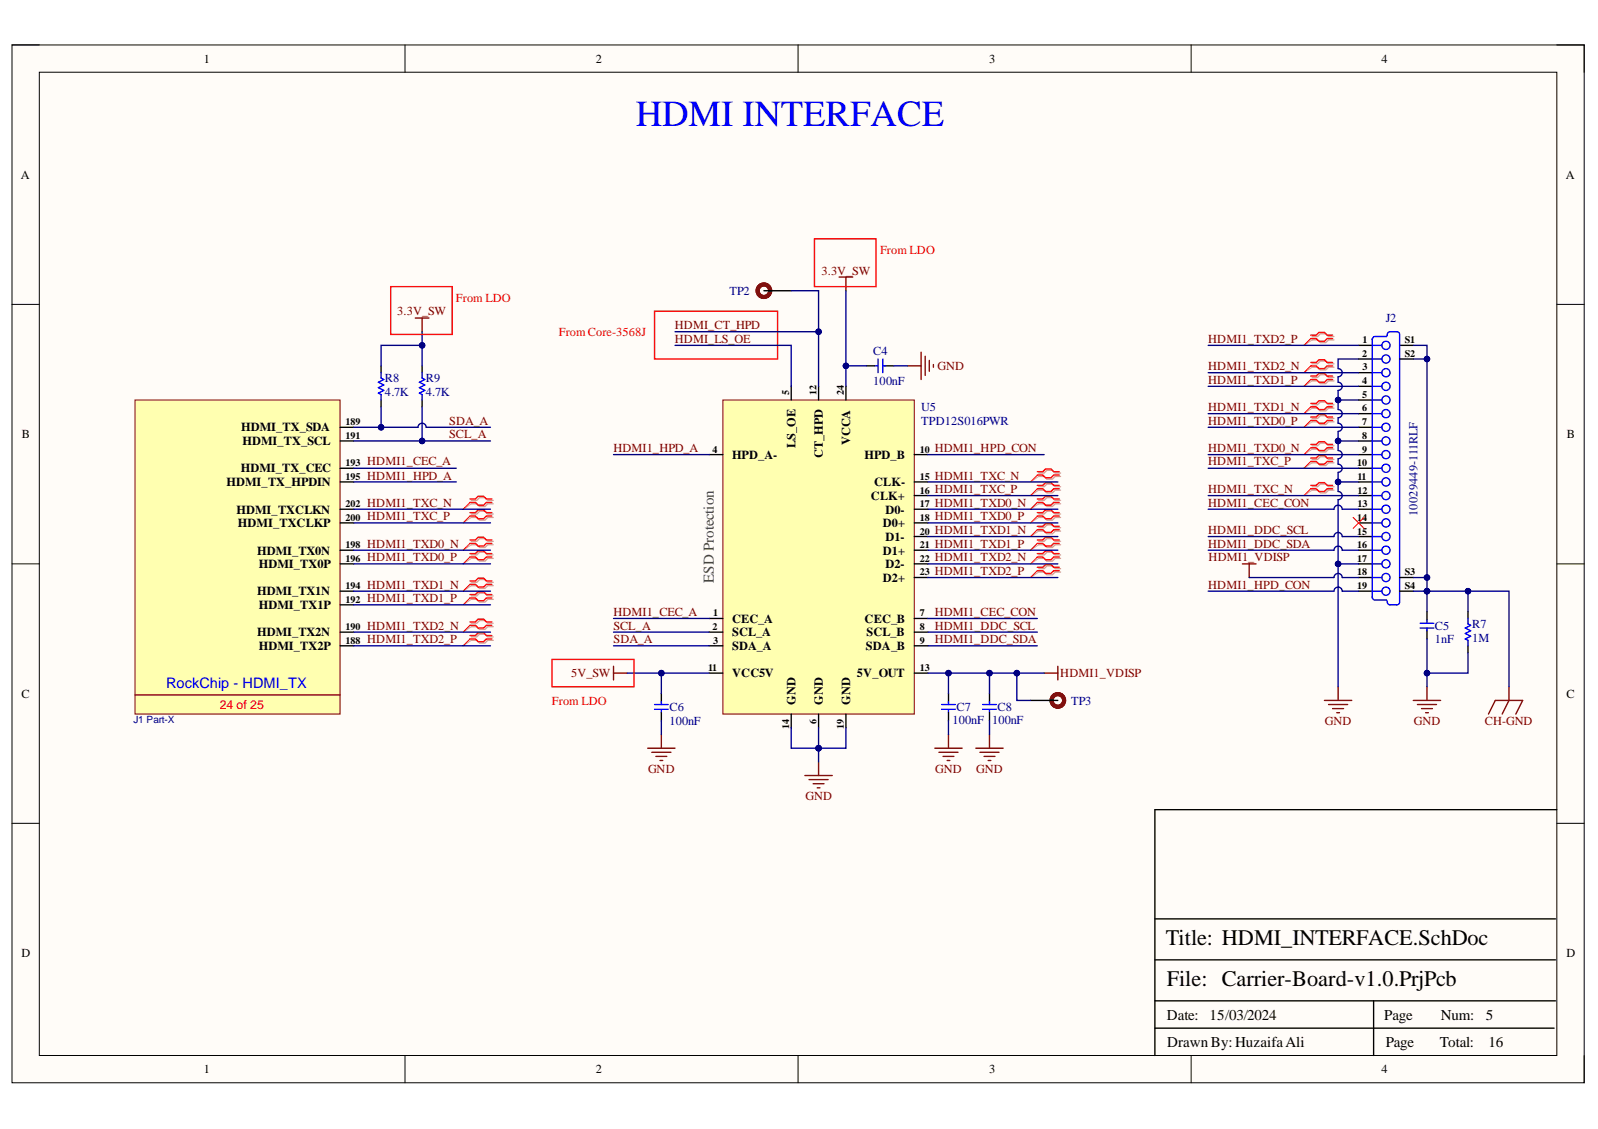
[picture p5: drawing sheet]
<svg xmlns="http://www.w3.org/2000/svg" width="297mm" height="210mm" viewBox="0 0 297 210" stroke-linecap="round" stroke-linejoin="round" font-family="sans-serif">
<defs><g id="words">
<text font-size="6.8" fill="#00f" x="118.2" y="23.4">HDMI INTERFACE</text>
<g font-size="4.1">
<text x="216.7" y="175.8">Title: HDMI_INTERFACE.SchDoc</text>
<text x="216.9" y="183.4">File: Carrier-Board-v1.0.PrjPcb</text>
</g>
<text font-size="2.8" fill="#434343" x="132.7" y="108.3" transform="rotate(-90 132.7 108.3)">ESD Protection</text>
<g font-size="2.8">
<text x="216.9" y="189.6">Date:</text>
<text x="224.8" y="189.6">15/03/2024</text>
<text x="257.3" y="189.6">Page</text>
<text x="267.8" y="189.6">Num:</text>
<text x="276.2" y="189.6">5</text>
<text x="217" y="194.6">DrawnBy:HuzaifaAli</text>
<text x="257.6" y="194.6">Page</text>
<text x="267.6" y="194.6">Total:</text>
<text x="276.7" y="194.6">16</text>
</g>
<text font-size="2.7" fill="#00f" x="30.9" y="127.9">RockChip - HDMI_TX</text>
<g font-size="2.3">
<text x="37.9" y="11.7">1</text>
<text x="110.7" y="11.7">2</text>
<text x="183.9" y="11.7">3</text>
<text x="256.8" y="11.7">4</text>
<text x="3.9" y="33.3">A</text>
<text x="291.1" y="33.3">A</text>
<text x="4.1" y="81.5">B</text>
<text x="44.8" y="80.2">HDMI_TX_SDA</text>
<text x="45.1" y="82.7">HDMI_TX_SCL</text>
<text x="147.9" y="83.3" transform="rotate(-90 147.9 83.3)">LS_OE</text>
<text x="158" y="82.7" transform="rotate(-90 158 82.7)">VCCA</text>
<text x="291.2" y="81.5">B</text>
<text x="44.7" y="87.8">HDMI_TX_CEC</text>
<text x="136.1" y="85.3">HPD_A-</text>
<text x="152.9" y="85.2" transform="rotate(-90 152.9 85.2)">CT_HPD</text>
<text x="160.7" y="85.3">HPD_B</text>
<text x="42.1" y="90.4">HDMI_TX_HPDIN</text>
<text x="44" y="95.5">HDMI_TXCLKN</text>
<text x="161.9" y="93">CLK+</text>
<text x="162.5" y="90.4">CLK-</text>
<text x="164.6" y="95.5">D0-</text>
<text x="44.2" y="98">HDMI_TXCLKP</text>
<text x="164.1" y="98">D0+</text>
<text x="164.6" y="100.6">D1-</text>
<text x="47.8" y="103.1">HDMI_TX0N</text>
<text x="48.1" y="105.6">HDMI_TX0P</text>
<text x="164.1" y="103.1">D1+</text>
<text x="164.6" y="105.6">D2-</text>
<text x="47.8" y="110.7">HDMI_TX1N</text>
<text x="48.1" y="113.2">HDMI_TX1P</text>
<text x="164.1" y="108.2">D2+</text>
<text x="47.8" y="118.3">HDMI_TX2N</text>
<text x="136.1" y="115.8">CEC_A</text>
<text x="136.1" y="118.3">SCL_A</text>
<text x="160.7" y="115.8">CEC_B</text>
<text x="161.1" y="118.3">SCL_B</text>
<text x="48.1" y="120.9">HDMI_TX2P</text>
<text x="136.1" y="120.9">SDA_A</text>
<text x="136.1" y="125.9">VCC5V</text>
<text x="159.3" y="125.9">5V_OUT</text>
<text x="161" y="120.9">SDA_B</text>
<text x="4" y="129.7">C</text>
<text x="147.9" y="131" transform="rotate(-90 147.9 131)">GND</text>
<text x="152.9" y="131" transform="rotate(-90 152.9 131)">GND</text>
<text x="158" y="131" transform="rotate(-90 158 131)">GND</text>
<text x="291.2" y="129.7">C</text>
<text x="4" y="178">D</text>
<text x="291.2" y="178">D</text>
<text x="37.9" y="199.5">1</text>
<text x="110.7" y="199.5">2</text>
<text x="183.9" y="199.5">3</text>
<text x="256.8" y="199.5">4</text>
</g>
<g font-size="2.3" fill="#f00">
<text x="163.6" y="47.2">From LDO</text>
<text x="84.8" y="56.1">From LDO</text>
<text x="103.9" y="62.5">From Core-3568J</text>
<text x="40.9" y="131.8">24 of 25</text>
<text x="102.6" y="131">From LDO</text>
</g>
<g font-size="2.3" fill="#800000">
<text x="152.7" y="51">3.3V_SW</text>
<text x="73.8" y="58.7">3.3V_SW</text>
<text x="125.4" y="63.7">HDMI_LS_OE</text>
<text x="125.4" y="61.2">HDMI_CT_HPD</text>
<text x="224.6" y="63.7">HDMI1_TXD2_P</text>
<text x="174.3" y="68.8">GND</text>
<text x="224.6" y="68.8">HDMI1_TXD2_N</text>
<text x="224.6" y="71.3">HDMI1_TXD1_P</text>
<text x="224.6" y="76.4">HDMI1_TXD1_N</text>
<text x="83.5" y="78.9">SDA_A</text>
<text x="83.5" y="81.5">SCL_A</text>
<text x="224.6" y="78.9">HDMI1_TXD0_P</text>
<text x="68.3" y="86.5">HDMI1_CEC_A</text>
<text x="68.3" y="89.2">HDMI1_HPD_A</text>
<text x="114" y="84">HDMI1_HPD_A</text>
<text x="173.7" y="84">HDMI1_HPD_CON</text>
<text x="173.7" y="89.2">HDMI1_TXC_N</text>
<text x="224.6" y="84">HDMI1_TXD0_N</text>
<text x="224.6" y="86.5">HDMI1_TXC_P</text>
<text x="68.3" y="94.2">HDMI1_TXC_N</text>
<text x="173.7" y="91.7">HDMI1_TXC_P</text>
<text x="173.7" y="94.2">HDMI1_TXD0_N</text>
<text x="224.6" y="91.7">HDMI1_TXC_N</text>
<text x="224.6" y="94.2">HDMI1_CEC_CON</text>
<text x="68.3" y="96.8">HDMI1_TXC_P</text>
<text x="68.3" y="101.8">HDMI1_TXD0_N</text>
<text x="173.7" y="96.8">HDMI1_TXD0_P</text>
<text x="173.7" y="99.3">HDMI1_TXD1_N</text>
<text x="173.7" y="101.8">HDMI1_TXD1_P</text>
<text x="224.6" y="101.8">HDMI1_DDC_SDA</text>
<text x="224.6" y="99.3">HDMI1_DDC_SCL</text>
<text x="68.3" y="104.4">HDMI1_TXD0_P</text>
<text x="173.7" y="104.4">HDMI1_TXD2_N</text>
<text x="173.7" y="106.9">HDMI1_TXD2_P</text>
<text x="224.7" y="104.4">HDMI1_VDISP</text>
<text x="68.3" y="109.4">HDMI1_TXD1_N</text>
<text x="68.3" y="112">HDMI1_TXD1_P</text>
<text x="224.6" y="109.4">HDMI1_HPD_CON</text>
<text x="68.3" y="117.1">HDMI1_TXD2_N</text>
<text x="68.3" y="119.6">HDMI1_TXD2_P</text>
<text x="114" y="114.5">HDMI1_CEC_A</text>
<text x="114" y="117.1">SCL_A</text>
<text x="114" y="119.6">SDA_A</text>
<text x="173.7" y="114.5">HDMI1_CEC_CON</text>
<text x="173.7" y="117.1">HDMI1_DDC_SCL</text>
<text x="173.7" y="119.6">HDMI1_DDC_SDA</text>
<text x="106.2" y="125.9">5V_SW</text>
<text x="197.1" y="125.9">HDMI1_VDISP</text>
<text x="246.2" y="134.8">GND</text>
<text x="262.8" y="134.8">GND</text>
<text x="276" y="134.8">CH-GND</text>
<text x="120.5" y="143.7">GND</text>
<text x="173.8" y="143.7">GND</text>
<text x="181.4" y="143.7">GND</text>
<text x="149.7" y="148.8">GND</text>
</g>
<g font-size="2.3" fill="#000080">
<text x="135.6" y="54.8">TP2</text>
<text x="257.6" y="59.9">J2</text>
<text x="71.6" y="71.1">R8</text>
<text x="79.2" y="71.1">R9</text>
<text x="162.3" y="66">C4</text>
<text x="162.3" y="71.6">100nF</text>
<text x="71.6" y="73.6">4.7K</text>
<text x="79.2" y="73.6">4.7K</text>
<text x="171.2" y="76.4">U5</text>
<text x="171.2" y="78.9">TPD12S016PWR</text>
<text x="263.5" y="95.9" transform="rotate(-90 263.5 95.9)">10029449-111RLF</text>
<text x="266.7" y="117.1">C5</text>
<text x="266.7" y="119.6">1nF</text>
<text x="273.6" y="116.8">R7</text>
<text x="273.6" y="119.3">1M</text>
<text x="199.1" y="131">TP3</text>
<text x="124.4" y="132.3">C6</text>
<text x="124.4" y="134.8">100nF</text>
<text x="177" y="134.5">100nF</text>
<text x="177.8" y="132.3">C7</text>
<text x="184.4" y="134.5">100nF</text>
<text x="185.4" y="132.3">C8</text>
</g>
<g font-size="1.9">
<text x="253.3" y="63.8">1</text>
<text x="261.1" y="63.8">S1</text>
<text x="253.2" y="66.3">2</text>
<text x="253.2" y="71.4">4</text>
<text x="253.3" y="68.9">3</text>
<text x="261.1" y="66.3">S2</text>
<text x="146.7" y="73.4" transform="rotate(-90 146.7 73.4)">5</text>
<text x="151.8" y="73.4" transform="rotate(-90 151.8 73.4)">12</text>
<text x="156.8" y="73.4" transform="rotate(-90 156.8 73.4)">24</text>
<text x="253.2" y="73.9">5</text>
<text x="253.2" y="76.5">6</text>
<text x="64.2" y="79.1">189</text>
<text x="64.2" y="81.6">191</text>
<text x="253.2" y="79.1">7</text>
<text x="253.2" y="81.6">8</text>
<text x="64.2" y="86.7">193</text>
<text x="64.2" y="89.2">195</text>
<text x="132.5" y="84.2">4</text>
<text x="171" y="84.2">10</text>
<text x="171" y="89.2">15</text>
<text x="252.2" y="86.7">10</text>
<text x="252.3" y="89.2">11</text>
<text x="253.2" y="84.2">9</text>
<text x="64.2" y="94.3">202</text>
<text x="171" y="91.8">16</text>
<text x="171" y="94.3">17</text>
<text x="252.3" y="91.8">12</text>
<text x="252.3" y="94.3">13</text>
<text x="64.2" y="96.9">200</text>
<text x="64.2" y="101.9">198</text>
<text x="171" y="96.9">18</text>
<text x="171" y="99.4">20</text>
<text x="171" y="101.9">21</text>
<text x="252.2" y="96.9">14</text>
<text x="252.2" y="99.4">15</text>
<text x="252.2" y="101.9">16</text>
<text x="64.2" y="104.5">196</text>
<text x="171" y="104.5">22</text>
<text x="171" y="107">23</text>
<text x="252.2" y="104.5">17</text>
<text x="252.2" y="107">18</text>
<text x="261.1" y="107">S3</text>
<text x="64.2" y="109.5">194</text>
<text x="64.2" y="112.1">192</text>
<text x="252.2" y="109.5">19</text>
<text x="261.1" y="109.5">S4</text>
<text x="64.2" y="117.1">190</text>
<text x="64.2" y="119.7">188</text>
<text x="132.5" y="117.1">2</text>
<text x="132.5" y="114.6">1</text>
<text x="132.5" y="119.7">3</text>
<text x="171" y="114.6">7</text>
<text x="171" y="117.1">8</text>
<text x="171" y="119.7">9</text>
<text x="131.6" y="124.7">11</text>
<text x="171" y="124.7">13</text>
<text x="146.7" y="135.6" transform="rotate(-90 146.7 135.6)">14</text>
<text x="151.8" y="134.6" transform="rotate(-90 151.8 134.6)">6</text>
<text x="156.8" y="135.6" transform="rotate(-90 156.8 135.6)">19</text>
</g>
<text font-size="1.9" fill="#000080" x="24.8" y="134.5">J1 Part-X</text>
</g></defs>
<path d="M2.2 8.4h292.3v192.9h-292.3z" fill-rule="evenodd" fill="#fffcf8"/>
<path d="M2.2 8.4h292.3v192.9h-292.3z" fill="none" stroke="#000" stroke-width=".19"/>
<path d="M7.3 13.4h282.1v182.8h-282.1z" fill-rule="evenodd" fill="#fffcf8"/>
<g fill="none" stroke="#000" stroke-width=".19">
<path d="M2.2 8.4h5.1M7.3 13.4h282.1v182.8h-282.1zM75.3 8.4v5M148.3 8.4v5M221.4 8.4v5M289.4 8.4h5.1v5M2.2 56.6h5.1M289.4 56.6h5.1M2.2 104.8h5.1M289.4 104.8h5.1M2.2 153.1h5.1M289.4 153.1h5.1"/>
<path d="M75.3 196.2v5.1M148.3 196.2v5.1M221.4 196.2v5.1M294.5 196.2v5.1"/>
</g>
<g fill="none" stroke="#000" stroke-width=".25">
<path d="M70.8 68v1.3M70.8 74.4v1.2M78.5 68v1.3M78.5 74.4v1.2M252.5 64.2h2.6M252.5 66.7h2.6M252.5 69.3h2.6M252.5 71.8h2.6M252.5 74.4h2.6M252.5 76.9h2.6M252.5 79.4h2.6M260.2 64.2h2.5"/>
<path d="M260.2 66.7h2.5M252.5 82h2.6M252.5 84.5h2.6M252.5 87.1h2.6M252.5 89.6h2.6M252.5 92.1h2.6M252.5 94.7h2.6M252.5 97.2h2.6M252.5 99.8h2.6M252.5 102.3h2.6M252.5 104.8h2.6M252.5 107.4h2.6"/>
<path d="M252.5 109.9h2.6M260.2 107.4h2.5M260.2 109.9h2.5M265.2 113.7v1.5M265.2 117.1v1.7M272.9 113.7v1.3M272.9 120.1v1.2M289.4 150.5h-74.7v45.7M214.7 178.5h74.4M214.7 170.8h74.4M214.7 191.2h74.2M214.7 186.1h74.4"/>
<path d="M255.3 186.1v10.1"/>
</g>
<g fill="none" stroke="#00f" stroke-width=".25">
<path d="M70.8 69.3v1l.5 .3-1 .5 1 .5-1 .5 1 .5-1 .5 .5 .2v1.1M78.5 69.3v1l.5 .3-1 .5 1 .5-1 .5 1 .5-1 .5 .5 .2v1.1M255.1 66.7h1.8M255.1 71.8h1.8M255.1 69.3h1.8M255.1 74.4h1.8M255.1 64.2h1.8M255.1 79.4h1.8M255.1 76.9h1.8M255.1 62.9v48.3M255.4 62.6l-.3 .6M255.5 62.6h2.1"/>
<path d="M257.7 62.6l.2-.3a.58 .58 0 0 1 .5-.6h1.5l.3 .5v49.7l-.3 .5-1.5 .1a.75 .75 0 0 1-.6-.9l-.1-.1M255.1 84.5h1.8M255.1 82h1.8M255.1 87.1h1.8M255.1 92.1h1.8M255.1 97.2h1.8M255.1 94.7h1.8M255.1 99.8h1.8M255.1 89.6h1.8M255.1 110.9l.3 .6M255.1 104.8h1.8M255.1 109.9h1.8"/>
<path d="M255.1 107.4h1.8M255.1 102.3h1.8M255.5 111.6h2.1M264 116.8h2.5M264 115.9h2.5M265.2 115.2v.6M265.2 116.8v.5M272.9 115v1l.5 .3-1 .5 1 .5-1 .5 1 .5-1 .5 .5 .2v1.1"/>
<circle cx="257.6" cy="69.3" r=".76"/>
<circle cx="257.6" cy="71.8" r=".76"/>
<circle cx="257.6" cy="76.9" r=".76"/>
<circle cx="257.6" cy="64.2" r=".76"/>
<circle cx="257.6" cy="79.4" r=".76"/>
<circle cx="257.6" cy="66.7" r=".76"/>
<circle cx="257.6" cy="74.4" r=".76"/>
<circle cx="257.6" cy="87.1" r=".76"/>
<circle cx="257.6" cy="84.5" r=".76"/>
<circle cx="257.6" cy="92.1" r=".76"/>
<circle cx="257.6" cy="94.7" r=".76"/>
<circle cx="257.6" cy="99.8" r=".76"/>
<circle cx="257.6" cy="97.2" r=".76"/>
<circle cx="257.6" cy="82" r=".76"/>
<circle cx="257.6" cy="89.6" r=".76"/>
<circle cx="257.6" cy="107.4" r=".76"/>
<circle cx="257.6" cy="109.9" r=".76"/>
<circle cx="257.6" cy="102.3" r=".76"/>
<circle cx="257.6" cy="104.8" r=".76"/>
</g>
<g fill="none" stroke="#800000" stroke-width=".25">
<path d="M77.2 59.1h2.5M78.5 59.1v2.6M156 51.5h2.5M157.2 51.5v2.6M168.7 68h2.5M171.2 65.5v5.1M172 66.2v3.6M172.7 67v2M173.5 67.8v.5M230.9 104.8h2.6M232.2 104.8v2.6M114 125.1h2.6"/>
<path d="M114 123.9v2.5M120.4 139.1h5.1M121.2 139.9h3.5M122.9 136.6v2.5M173.8 139.1h5M174.5 139.9h3.6M176.3 136.6v2.5M194.1 125.1h2.5M196.6 123.9v2.5M246.2 130.2h5.1M246.9 131h3.6M247.7 131.7h2"/>
<path d="M248.5 132.5h.5M248.7 127.7v2.5M262.7 130.2h5.1M263.5 131h3.5M264.2 131.7h2.1M265 132.5h.5M265.2 127.7v2.5M276.7 132.8l1.2-2.6h5.1l-1.2 2.6M280.5 127.7v2.5l-1.3 2.6M121.9 140.6h2M122.7 141.4h.5M149.6 144.2h5.1"/>
<path d="M150.4 144.9h3.5M151.1 145.7h2.1M151.9 146.5h.5M152.2 141.6v2.6M175.3 140.6h2M176 141.4h.6"/>
</g>
<g fill="none" stroke="#d0a19e" stroke-width=".25">
<path d="M243.9 62.6h1l.5-.5h1l.5 .5h1.1M243.9 63.2h1l.5 .5h1l.5-.5h1.1M243.9 67.6h1l.5-.5h1l.5 .5h1.1M243.9 68.3h1l.5 .5h1l.5-.5h1.1M243.9 70.2h1l.5-.5h1l.5 .5h1.1M243.9 70.8h1l.5 .5h1l.5-.5h1.1M243.9 75.3h1l.5-.5h1l.5 .5h1.1M243.9 75.9h1l.5 .5h1l.5-.5h1.1M243.9 77.8h1l.5-.5h1l.5 .5h1.1M243.9 78.4h1l.5 .5h1l.5-.5h1.1M243.9 82.9h1l.5-.5h1l.5 .5h1.1M243.9 83.5h1l.5 .5h1l.5-.5h1.1"/>
<path d="M243.9 85.4h1l.5-.5h1l.5 .5h1.1M243.9 86h1l.5 .6h1l.5-.6h1.1M243.9 90.5h1l.5-.5h1l.5 .5h1.1M243.9 91.1h1l.5 .5h1l.5-.5h1.1"/>
</g>
<path d="M243.9 63.2l-1.5 1M243.9 68.3l-1.5 1M243.9 70.8l-1.5 1M243.9 75.9l-1.5 1M243.9 78.4l-1.5 1M243.9 83.5l-1.5 1M243.9 86l-1.5 1.1M243.9 91.1l-1.5 1" fill="none" stroke="#d0a19e" stroke-width=".19"/>
<g fill="none" stroke="#f00" stroke-width=".25">
<path d="M243.6 62.3h1.1l.5-.5h1l.5 .5h1M243.6 62.9h1.1l.5 .5h1l.5-.5h1M243.6 67.4h1.1l.5-.5h1l.5 .5h1M243.6 68h1.1l.5 .5h1l.5-.5h1M243.6 69.9h1.1l.5-.5h1l.5 .5h1M243.6 70.6h1.1l.5 .5h1l.5-.5h1M243.6 75h1.1l.5-.5h1l.5 .5h1M243.6 75.6h1.1l.5 .5h1l.5-.5h1M243.6 77.5h1.1l.5-.5h1l.5 .5h1M243.6 78.2h1.1l.5 .5h1l.5-.5h1M243.6 82.6h1.1l.5-.5h1l.5 .5h1M243.6 83.3h1.1l.5 .5h1l.5-.5h1"/>
<path d="M243.6 85.2h1.1l.5-.5h1l.5 .5h1M243.6 85.8h1.1l.5 .5h1l.5-.5h1M243.6 90.2h1.1l.5-.5h1l.5 .5h1M243.6 90.9h1.1l.5 .5h1l.5-.5h1"/>
</g>
<path d="M243.6 62.9l-1.2 1.3M243.6 68l-1.2 1.3M243.6 70.6l-1.2 1.2M243.6 75.6l-1.2 1.3M243.6 78.2l-1.2 1.2M243.6 83.3l-1.2 1.2M243.6 85.8l-1.2 1.3M243.6 90.9l-1.2 1.2M251.5 96.2l2.1 2M253.6 96.2l-2.1 2" fill="none" stroke="#f00" stroke-width=".19"/>
<path d="M25.1 74.4h38.1v58.4h-38.1z" fill-rule="evenodd" fill="#ffffb0"/>
<path d="M25.1 74.4h38.1v58.4h-38.1z" fill="none" stroke="#800000" stroke-width=".19"/>
<path d="M63.2 79.4h2.6M63.2 87.1h2.6M63.2 94.7h2.6M63.2 97.2h2.6M63.2 89.6h2.6M63.2 82h2.6M63.2 102.3h2.6M63.2 104.8h2.6M63.2 109.9h2.6M63.2 112.4h2.6M63.2 117.5h2.6M63.2 120.1h2.6" fill="none" stroke="#000" stroke-width=".25"/>
<path d="M25.1 129.2h38.1" fill="none" stroke="#800000" stroke-width=".25"/>
<g fill="none" stroke="#d0a19e" stroke-width=".25">
<path d="M193.1 98.1h1l.5-.5h1l.5 .5h1M193.1 98.7h1l.5 .5h1l.5-.5h1M193.1 95.6h1l.5-.5h1l.5 .5h1M193.1 96.2h1l.5 .5h1l.5-.5h1M193.1 93h1l.5-.5h1l.5 .5h1M193.1 93.7h1l.5 .5h1l.5-.5h1M193.1 90.5h1l.5-.5h1l.5 .5h1M193.1 91.1h1l.5 .5h1l.5-.5h1M193.1 87.9h1l.5-.5h1l.5 .5h1M193.1 88.6h1l.5 .5h1l.5-.5h1M193.1 105.7h1l.5-.5h1l.5 .5h1M193.1 106.4h1l.5 .5h1l.5-.5h1"/>
<path d="M193.1 103.2h1l.5-.5h1l.5 .5h1M193.1 103.8h1l.5 .5h1l.5-.5h1M193.1 100.6h1l.5-.5h1l.5 .5h1M193.1 101.3h1l.5 .5h1l.5-.5h1"/>
</g>
<path d="M193.1 98.7l-1.5 1.1M193.1 96.2l-1.5 1M193.1 93.7l-1.5 1M193.1 91.1l-1.5 1M193.1 88.6l-1.5 1M193.1 106.4l-1.5 1M193.1 103.8l-1.5 1M193.1 101.3l-1.5 1" fill="none" stroke="#d0a19e" stroke-width=".19"/>
<g fill="none" stroke="#f00" stroke-width=".25">
<path d="M192.8 97.9h1l.5-.6h1.1l.5 .6h1M192.8 98.5h1l.5 .5h1.1l.5-.5h1M192.8 95.3h1l.5-.5h1.1l.5 .5h1M192.8 95.9h1l.5 .6h1.1l.5-.6h1M192.8 92.8h1l.5-.5h1.1l.5 .5h1M192.8 93.4h1l.5 .5h1.1l.5-.5h1M192.8 90.2h1l.5-.5h1.1l.5 .5h1M192.8 90.9h1l.5 .5h1.1l.5-.5h1M192.8 87.7h1l.5-.5h1.1l.5 .5h1M192.8 88.3h1l.5 .5h1.1l.5-.5h1M192.8 105.5h1l.5-.5h1.1l.5 .5h1M192.8 106.1h1l.5 .5h1.1l.5-.5h1"/>
<path d="M192.8 102.9h1l.5-.5h1.1l.5 .5h1M192.8 103.6h1l.5 .5h1.1l.5-.5h1M192.8 100.4h1l.5-.5h1.1l.5 .5h1M192.8 101h1l.5 .5h1.1l.5-.5h1"/>
</g>
<path d="M192.8 98.5l-1.2 1.3M192.8 95.9l-1.2 1.3M192.8 93.4l-1.2 1.3M192.8 90.9l-1.2 1.2M192.8 88.3l-1.2 1.3M192.8 106.1l-1.2 1.3M192.8 103.6l-1.2 1.2M192.8 101l-1.2 1.3" fill="none" stroke="#f00" stroke-width=".19"/>
<path d="M134.4 74.4h35.5v58.4h-35.5z" fill-rule="evenodd" fill="#ffffb0"/>
<path d="M134.4 74.4h35.5v58.4h-35.5z" fill="none" stroke="#800000" stroke-width=".19"/>
<g fill="none" stroke="#000" stroke-width=".25">
<path d="M142 54.1h5.1M147.1 71.8v2.6M152.2 71.8v2.6M157.2 71.8v2.6M161.1 68h1.5M164.5 68h1.6M131.8 84.5h2.6M169.9 84.5h2.6M169.9 89.6h2.6M169.9 92.1h2.6M169.9 94.7h2.6M169.9 97.2h2.6"/>
<path d="M169.9 99.8h2.6M131.8 115h2.6M131.8 117.5h2.6M169.9 115h2.6M169.9 117.5h2.6M169.9 102.3h2.6M169.9 104.8h2.6M169.9 107.4h2.6M122.9 129v1.6M122.9 132.5v1.5M131.8 120.1h2.6M131.8 125.1h2.6"/>
<path d="M147.1 132.8v2.5M152.2 132.8v2.5M157.2 132.8v2.5M169.9 120.1h2.6M169.9 125.1h2.6M176.3 129v1.6M176.3 132.5v1.5M183.9 129v1.6M183.9 132.5v1.5M191.6 130.2h5"/>
</g>
<g fill="none" stroke="#00f" stroke-width=".25">
<path d="M162.6 68h.5M163.2 66.7v2.6M164.1 68h.5M164.1 66.7v2.6M121.7 131h2.5M121.7 131.9h2.5M122.9 130.5v.5M122.9 132v.5M175 131h2.6M175 131.9h2.6M176.3 130.5v.5M176.3 132v.5"/>
<path d="M182.7 131h2.5M182.7 131.9h2.5M183.9 130.5v.5M183.9 132v.5"/>
</g>
<g fill="none" stroke="#5b0f00" stroke-width=".76">
<circle cx="142" cy="54.1" r="1.17"/>
<circle cx="196.6" cy="130.2" r="1.17"/>
</g>
<g fill="none" stroke="#d0a19e" stroke-width=".25">
<path d="M87.6 95.6h1l.5-.5h1.1l.5 .5h1M87.6 96.2h1l.5 .5h1.1l.5-.5h1M87.6 93h1l.5-.5h1.1l.5 .5h1M87.6 93.7h1l.5 .5h1.1l.5-.5h1M87.6 118.4h1l.5-.5h1.1l.5 .5h1M87.6 119h1l.5 .6h1.1l.5-.6h1M87.6 115.9h1l.5-.5h1.1l.5 .5h1M87.6 116.5h1l.5 .5h1.1l.5-.5h1M87.6 110.8h1l.5-.5h1.1l.5 .5h1M87.6 111.4h1l.5 .5h1.1l.5-.5h1M87.6 108.3h1l.5-.6h1.1l.5 .6h1M87.6 108.9h1l.5 .5h1.1l.5-.5h1"/>
<path d="M87.6 103.2h1l.5-.5h1.1l.5 .5h1M87.6 103.8h1l.5 .5h1.1l.5-.5h1M87.6 100.6h1l.5-.5h1.1l.5 .5h1M87.6 101.3h1l.5 .5h1.1l.5-.5h1"/>
</g>
<path d="M87.6 96.2l-1.5 1M87.6 93.7l-1.5 1M87.6 119l-1.5 1.1M87.6 116.5l-1.5 1M87.6 111.4l-1.5 1M87.6 108.9l-1.5 1M87.6 103.8l-1.5 1M87.6 101.3l-1.5 1" fill="none" stroke="#d0a19e" stroke-width=".19"/>
<g fill="none" stroke="#f00" stroke-width=".25">
<path d="M121.7 57.9h22.8v8.8h-22.8zM87.4 95.3h1l.5-.5h1l.5 .5h1M87.4 95.9h1l.5 .6h1l.5-.6h1M87.4 92.8h1l.5-.5h1l.5 .5h1M87.4 93.4h1l.5 .5h1l.5-.5h1M87.4 118.2h1l.5-.5h1l.5 .5h1M87.4 118.8h1l.5 .5h1l.5-.5h1M87.4 115.6h1l.5-.5h1l.5 .5h1M87.4 116.3h1l.5 .5h1l.5-.5h1M87.4 110.5h1l.5-.5h1l.5 .5h1M87.4 111.2h1l.5 .5h1l.5-.5h1M87.4 108h1l.5-.5h1l.5 .5h1"/>
<path d="M87.4 108.6h1l.5 .5h1l.5-.5h1M87.4 102.9h1l.5-.5h1l.5 .5h1M87.4 103.6h1l.5 .5h1l.5-.5h1M87.4 100.4h1l.5-.5h1l.5 .5h1M87.4 101h1l.5 .5h1l.5-.5h1"/>
</g>
<path d="M87.4 95.9l-1.3 1.3M87.4 93.4l-1.3 1.3M87.4 118.8l-1.3 1.3M87.4 116.3l-1.3 1.2M87.4 111.2l-1.3 1.2M87.4 108.6l-1.3 1.3M87.4 103.6l-1.3 1.2M87.4 101l-1.3 1.3" fill="none" stroke="#f00" stroke-width=".19"/>
<path d="M181.4 139.1h5.1M182.2 139.9h3.5M183.9 136.6v2.5M182.9 140.6h2M183.7 141.4h.5" fill="none" stroke="#800000" stroke-width=".25"/>
<path d="M248.7 74.4h3.8" fill="none" stroke="#000080" stroke-width=".25"/>
<circle cx="248.7" cy="74.4" r=".51" fill="#000080"/>
<circle cx="248.7" cy="74.4" r=".51" fill="none" stroke="#000080" stroke-width=".19"/>
<path d="M248.7 82h3.8" fill="none" stroke="#000080" stroke-width=".25"/>
<circle cx="248.7" cy="82" r=".51" fill="#000080"/>
<circle cx="248.7" cy="82" r=".51" fill="none" stroke="#000080" stroke-width=".19"/>
<path d="M248.7 89.6h3.8" fill="none" stroke="#000080" stroke-width=".25"/>
<circle cx="248.7" cy="89.6" r=".51" fill="#000080"/>
<circle cx="248.7" cy="89.6" r=".51" fill="none" stroke="#000080" stroke-width=".19"/>
<path d="M224.6 64.2h27.9M224.6 69.3h27.9M224.6 71.8h27.9M224.6 76.9h27.9M224.6 79.4h27.9M252.5 66.7h-3.8v1.8a.76 .76 0 0 1 .8 .8 .76 .76 0 0 1-.8 .8v1a.76 .76 0 0 1 .8 .7 .76 .76 0 0 1-.8 .8v3.5a.76 .76 0 0 1 .8 .8 .76 .76 0 0 1-.8 .8v1a.76 .76 0 0 1 .8 .7 .76 .76 0 0 1-.8 .8v3.6a.76 .76 0 0 1 .8 .7 .76 .76 0 0 1-.8 .8v1a.76 .76 0 0 1 .8 .8 .76 .76 0 0 1-.8 .7v3.6a.76 .76 0 0 1 .8 .7 .76 .76 0 0 1-.8 .8v34.8M224.6 84.5h27.9M224.6 87.1h27.9M224.6 92.1h27.9" fill="none" stroke="#000080" stroke-width=".25"/>
<circle cx="248.7" cy="74.4" r=".51" fill="#000080"/>
<circle cx="248.7" cy="74.4" r=".51" fill="none" stroke="#000080" stroke-width=".19"/>
<circle cx="248.7" cy="82" r=".51" fill="#000080"/>
<circle cx="248.7" cy="82" r=".51" fill="none" stroke="#000080" stroke-width=".19"/>
<circle cx="248.7" cy="89.6" r=".51" fill="#000080"/>
<circle cx="248.7" cy="89.6" r=".51" fill="none" stroke="#000080" stroke-width=".19"/>
<circle cx="248.7" cy="104.8" r=".51" fill="#000080"/>
<circle cx="248.7" cy="104.8" r=".51" fill="none" stroke="#000080" stroke-width=".19"/>
<path d="M262.7 107.4h2.5" fill="none" stroke="#000080" stroke-width=".25"/>
<circle cx="265.2" cy="107.4" r=".51" fill="#000080"/>
<circle cx="265.2" cy="107.4" r=".51" fill="none" stroke="#000080" stroke-width=".19"/>
<path d="M265.2 109.9v3.8" fill="none" stroke="#000080" stroke-width=".25"/>
<circle cx="265.2" cy="109.9" r=".51" fill="#000080"/>
<circle cx="265.2" cy="109.9" r=".51" fill="none" stroke="#000080" stroke-width=".19"/>
<path d="M272.9 109.9v3.8" fill="none" stroke="#000080" stroke-width=".25"/>
<circle cx="272.9" cy="109.9" r=".51" fill="#000080"/>
<circle cx="272.9" cy="109.9" r=".51" fill="none" stroke="#000080" stroke-width=".19"/>
<path d="M272.9 121.3v3.8h-7.7v2.6" fill="none" stroke="#000080" stroke-width=".25"/>
<circle cx="265.2" cy="125.1" r=".51" fill="#000080"/>
<circle cx="265.2" cy="125.1" r=".51" fill="none" stroke="#000080" stroke-width=".19"/>
<path d="M265.2 118.8v6.3" fill="none" stroke="#000080" stroke-width=".25"/>
<circle cx="265.2" cy="125.1" r=".51" fill="#000080"/>
<circle cx="265.2" cy="125.1" r=".51" fill="none" stroke="#000080" stroke-width=".19"/>
<path d="M224.6 94.7h23.4a.77 .77 0 0 1 .7-.8 .77 .77 0 0 1 .8 .8h3M224.6 109.9h23.4a.77 .77 0 0 1 .7-.8 .77 .77 0 0 1 .8 .8h3M248.7 104.8h3.8" fill="none" stroke="#000080" stroke-width=".25"/>
<circle cx="248.7" cy="104.8" r=".51" fill="#000080"/>
<circle cx="248.7" cy="104.8" r=".51" fill="none" stroke="#000080" stroke-width=".19"/>
<path d="M262.7 64.2h2.5v2.5h-2.5M224.6 99.8h23.4a.77 .77 0 0 1 .7-.8 .77 .77 0 0 1 .8 .8h3M224.6 102.3h23.4a.77 .77 0 0 1 .7-.8 .77 .77 0 0 1 .8 .8h3M232.2 107.4h15.8a.77 .77 0 0 1 .7-.8 .77 .77 0 0 1 .8 .8h3" fill="none" stroke="#000080" stroke-width=".25"/>
<circle cx="265.2" cy="66.7" r=".51" fill="#000080"/>
<circle cx="265.2" cy="66.7" r=".51" fill="none" stroke="#000080" stroke-width=".19"/>
<path d="M265.2 109.9h15.3v17.8" fill="none" stroke="#000080" stroke-width=".25"/>
<circle cx="265.2" cy="109.9" r=".51" fill="#000080"/>
<circle cx="265.2" cy="109.9" r=".51" fill="none" stroke="#000080" stroke-width=".19"/>
<circle cx="272.9" cy="109.9" r=".51" fill="#000080"/>
<circle cx="272.9" cy="109.9" r=".51" fill="none" stroke="#000080" stroke-width=".19"/>
<path d="M265.2 66.7v43.2h-2.5" fill="none" stroke="#000080" stroke-width=".25"/>
<circle cx="265.2" cy="109.9" r=".51" fill="#000080"/>
<circle cx="265.2" cy="109.9" r=".51" fill="none" stroke="#000080" stroke-width=".19"/>
<circle cx="265.2" cy="107.4" r=".51" fill="#000080"/>
<circle cx="265.2" cy="107.4" r=".51" fill="none" stroke="#000080" stroke-width=".19"/>
<circle cx="265.2" cy="66.7" r=".51" fill="#000080"/>
<circle cx="265.2" cy="66.7" r=".51" fill="none" stroke="#000080" stroke-width=".19"/>
<path d="M125.5 64.2h21.6v7.6M125.5 61.7h26.7v10.1M114 84.5h17.8M114 115h17.8" fill="none" stroke="#000080" stroke-width=".25"/>
<circle cx="152.2" cy="61.7" r=".51" fill="#000080"/>
<circle cx="152.2" cy="61.7" r=".51" fill="none" stroke="#000080" stroke-width=".19"/>
<path d="M157.2 68h3.9" fill="none" stroke="#000080" stroke-width=".25"/>
<circle cx="157.2" cy="68" r=".51" fill="#000080"/>
<circle cx="157.2" cy="68" r=".51" fill="none" stroke="#000080" stroke-width=".19"/>
<g fill="none" stroke="#000080" stroke-width=".25">
<path d="M166.1 68h2.6M172.5 84.5h21.6M172.5 89.6h24.1M172.5 92.1h24.1M172.5 94.7h24.1M172.5 97.2h24.1M172.5 99.8h24.1M172.5 102.3h24.1M172.5 104.8h24.1M172.5 107.4h24.1M172.5 115h20.3M172.5 117.5h20.3"/>
<path d="M172.5 120.1h20.3M176.3 125.1v3.9"/>
</g>
<circle cx="176.3" cy="125.1" r=".51" fill="#000080"/>
<circle cx="176.3" cy="125.1" r=".51" fill="none" stroke="#000080" stroke-width=".19"/>
<path d="M122.9 125.1v3.9M176.3 134v2.6" fill="none" stroke="#000080" stroke-width=".25"/>
<circle cx="122.9" cy="125.1" r=".51" fill="#000080"/>
<circle cx="122.9" cy="125.1" r=".51" fill="none" stroke="#000080" stroke-width=".19"/>
<path d="M70.8 75.6v3.8M122.9 134v2.6" fill="none" stroke="#000080" stroke-width=".25"/>
<circle cx="70.8" cy="79.4" r=".51" fill="#000080"/>
<circle cx="70.8" cy="79.4" r=".51" fill="none" stroke="#000080" stroke-width=".19"/>
<path d="M78.5 75.6v6.4h-12.7M65.8 87.1h19M65.8 89.6h19" fill="none" stroke="#000080" stroke-width=".25"/>
<circle cx="78.5" cy="82" r=".51" fill="#000080"/>
<circle cx="78.5" cy="82" r=".51" fill="none" stroke="#000080" stroke-width=".19"/>
<path d="M65.8 79.4h11.9a.76 .76 0 0 1 .8-.7 .76 .76 0 0 1 .7 .7h12" fill="none" stroke="#000080" stroke-width=".25"/>
<circle cx="70.8" cy="79.4" r=".51" fill="#000080"/>
<circle cx="70.8" cy="79.4" r=".51" fill="none" stroke="#000080" stroke-width=".19"/>
<path d="M157.2 135.3v3.8h-5" fill="none" stroke="#000080" stroke-width=".25"/>
<circle cx="152.2" cy="139.1" r=".51" fill="#000080"/>
<circle cx="152.2" cy="139.1" r=".51" fill="none" stroke="#000080" stroke-width=".19"/>
<path d="M147.1 135.3v3.8h5.1v2.5" fill="none" stroke="#000080" stroke-width=".25"/>
<circle cx="152.2" cy="139.1" r=".51" fill="#000080"/>
<circle cx="152.2" cy="139.1" r=".51" fill="none" stroke="#000080" stroke-width=".19"/>
<path d="M152.2 135.3v3.8" fill="none" stroke="#000080" stroke-width=".25"/>
<circle cx="152.2" cy="139.1" r=".51" fill="#000080"/>
<circle cx="152.2" cy="139.1" r=".51" fill="none" stroke="#000080" stroke-width=".19"/>
<path d="M189 125.1v5.1h2.6" fill="none" stroke="#000080" stroke-width=".25"/>
<circle cx="189" cy="125.1" r=".51" fill="#000080"/>
<circle cx="189" cy="125.1" r=".51" fill="none" stroke="#000080" stroke-width=".19"/>
<path d="M147.1 54.1h5.1v7.6" fill="none" stroke="#000080" stroke-width=".25"/>
<circle cx="152.2" cy="61.7" r=".51" fill="#000080"/>
<circle cx="152.2" cy="61.7" r=".51" fill="none" stroke="#000080" stroke-width=".19"/>
<path d="M65.8 97.2h25.4M65.8 94.7h25.4M78.5 82h12.7M65.8 117.5h25.4M65.8 112.4h25.4M65.8 109.9h25.4M65.8 104.8h25.4M65.8 102.3h25.4M114 117.5h17.8M65.8 120.1h25.4M114 120.1h17.8" fill="none" stroke="#000080" stroke-width=".25"/>
<circle cx="78.5" cy="82" r=".51" fill="#000080"/>
<circle cx="78.5" cy="82" r=".51" fill="none" stroke="#000080" stroke-width=".19"/>
<path d="M78.5 61.7v2.5h-7.7v3.8" fill="none" stroke="#000080" stroke-width=".25"/>
<circle cx="78.5" cy="64.2" r=".51" fill="#000080"/>
<circle cx="78.5" cy="64.2" r=".51" fill="none" stroke="#000080" stroke-width=".19"/>
<path d="M78.5 64.2v3.8" fill="none" stroke="#000080" stroke-width=".25"/>
<circle cx="78.5" cy="64.2" r=".51" fill="#000080"/>
<circle cx="78.5" cy="64.2" r=".51" fill="none" stroke="#000080" stroke-width=".19"/>
<path d="M183.9 125.1v3.9M183.9 134v2.6" fill="none" stroke="#000080" stroke-width=".25"/>
<circle cx="183.9" cy="125.1" r=".51" fill="#000080"/>
<circle cx="183.9" cy="125.1" r=".51" fill="none" stroke="#000080" stroke-width=".19"/>
<path d="M116.6 125.1h15.2" fill="none" stroke="#000080" stroke-width=".25"/>
<circle cx="122.9" cy="125.1" r=".51" fill="#000080"/>
<circle cx="122.9" cy="125.1" r=".51" fill="none" stroke="#000080" stroke-width=".19"/>
<path d="M172.5 125.1h21.6" fill="none" stroke="#000080" stroke-width=".25"/>
<circle cx="176.3" cy="125.1" r=".51" fill="#000080"/>
<circle cx="176.3" cy="125.1" r=".51" fill="none" stroke="#000080" stroke-width=".19"/>
<circle cx="183.9" cy="125.1" r=".51" fill="#000080"/>
<circle cx="183.9" cy="125.1" r=".51" fill="none" stroke="#000080" stroke-width=".19"/>
<circle cx="189" cy="125.1" r=".51" fill="#000080"/>
<circle cx="189" cy="125.1" r=".51" fill="none" stroke="#000080" stroke-width=".19"/>
<path d="M157.2 54.1v17.7" fill="none" stroke="#000080" stroke-width=".25"/>
<circle cx="157.2" cy="68" r=".51" fill="#000080"/>
<circle cx="157.2" cy="68" r=".51" fill="none" stroke="#000080" stroke-width=".19"/>
<path d="M72.6 53.3h11.5v8.9h-11.5zM151.4 44.4h11.4v8.9h-11.4zM102.6 122.6h15.3v5.1h-15.3z" fill="none" stroke="#f00" stroke-width=".25"/>
<use href="#words"/>
</svg>
